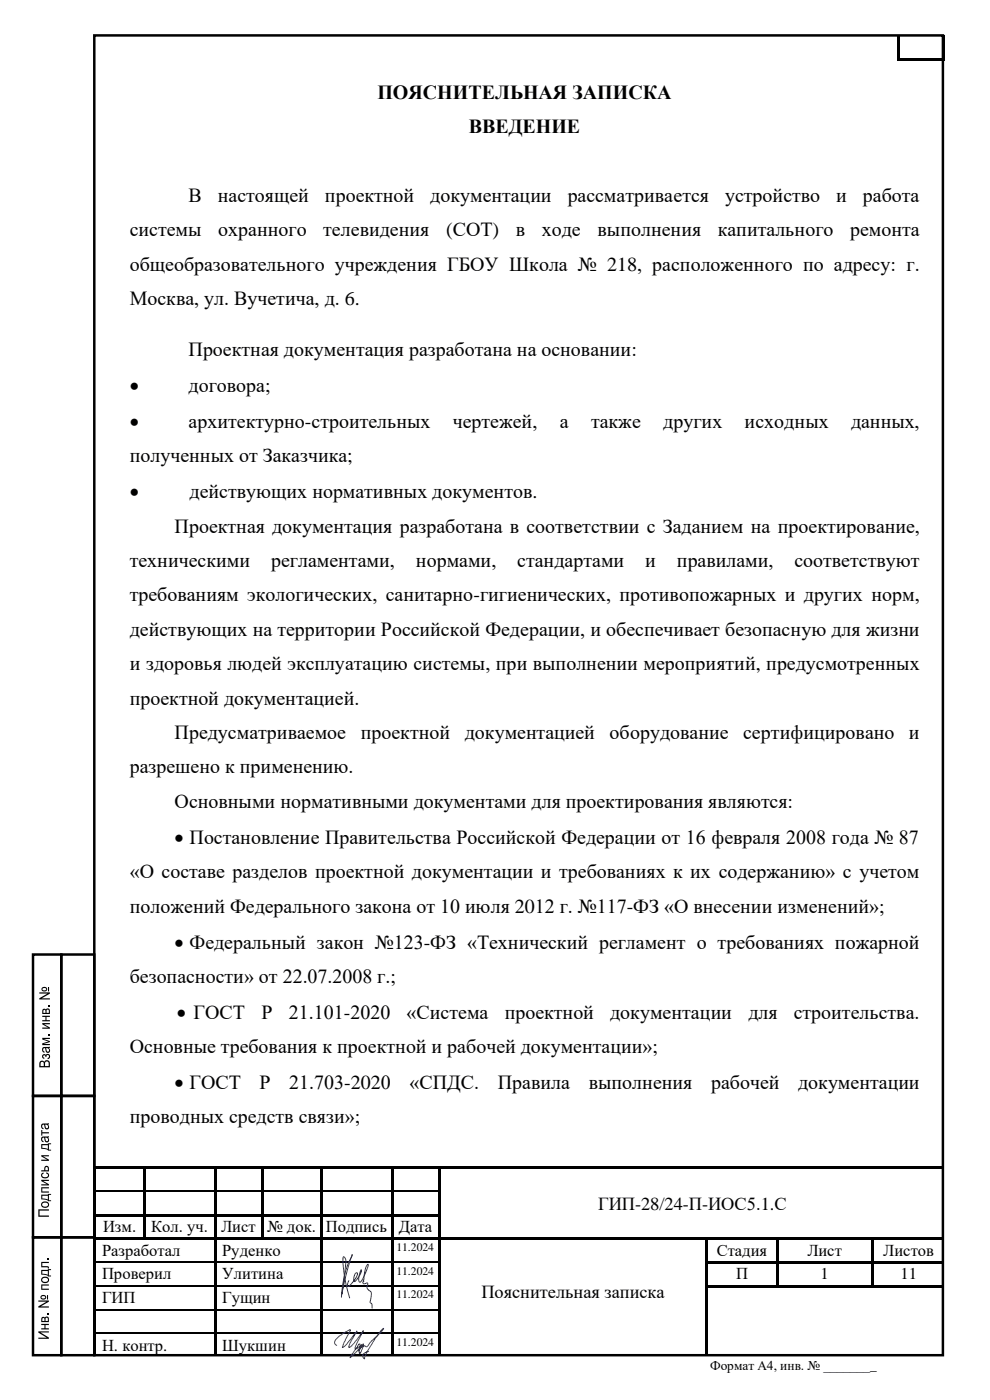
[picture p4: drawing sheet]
<svg xmlns="http://www.w3.org/2000/svg" width="210mm" height="297mm" viewBox="0 0 210 297" stroke-linecap="round" stroke-linejoin="round" font-family="sans-serif">
<defs><g id="words">
<g font-size="4.2">
<text x="80.1" y="20.9">ПОЯСНИТЕЛЬНАЯ ЗАПИСКА</text>
<text x="99.5" y="28.2">ВВЕДЕНИЕ</text>
<text x="40" y="42.8">B</text>
<text x="46.2" y="42.8">настоящей</text>
<text x="68.9" y="42.8">проектной</text>
<text x="91.3" y="42.8">документации</text>
<text x="120.4" y="42.8">рассматривается</text>
<text x="153.8" y="42.8">устройство</text>
<text x="177.4" y="42.8">и</text>
<text x="183.1" y="42.8">работа</text>
<text x="27.5" y="50.1">системы</text>
<text x="46.3" y="50.1">охранного</text>
<text x="68.6" y="50.1">телевидения</text>
<text x="94.6" y="50.1">(СОТ)</text>
<text x="109.4" y="50.1">в</text>
<text x="114.9" y="50.1">ходе</text>
<text x="126.7" y="50.1">выполнения</text>
<text x="152.3" y="50.1">капитального</text>
<text x="180.3" y="50.1">ремонта</text>
<text x="27.5" y="57.4">общеобразовательного учреждения ГБОУ Школа № 218, расположенного по адресу: г.</text>
<text x="27.5" y="64.7">Москва, ул. Вучетича, д. 6.</text>
<text x="40" y="75.6">Проектная документация разработана на основании:</text>
<text x="27.5" y="83.2">•</text>
<text x="40" y="83.2">договора;</text>
<text x="27.5" y="90.8">•</text>
<text x="40" y="90.8">архитектурно-строительных</text>
<text x="96.1" y="90.8">чертежей,</text>
<text x="118.7" y="90.8">а</text>
<text x="125.4" y="90.8">также</text>
<text x="140.7" y="90.8">других</text>
<text x="158" y="90.8">исходных</text>
<text x="180.5" y="90.8">данных,</text>
<text x="27.5" y="98.1">полученных от Заказчика;</text>
<text x="27.5" y="105.7">•</text>
<text x="40.2" y="105.7">действующих нормативных документов.</text>
<text x="37" y="113">Проектная документация разработана в соответствии с Заданием на проектирование,</text>
<text x="27.5" y="120.3">техническими</text>
<text x="57.5" y="120.3">регламентами,</text>
<text x="88.2" y="120.3">нормами,</text>
<text x="109.7" y="120.3">стандартами</text>
<text x="136.9" y="120.3">и</text>
<text x="143.6" y="120.3">правилами,</text>
<text x="168.5" y="120.3">соответствуют</text>
<text x="27.5" y="127.6">требованиям экологических, санитарно-гигиенических, противопожарных и других норм,</text>
<text x="27.5" y="134.9">действующих на территории Российской Федерации, и обеспечивает безопасную для жизни</text>
<text x="27.5" y="142.2">и здоровья людей эксплуатацию системы, при выполнении мероприятий, предусмотренных</text>
<text x="27.5" y="149.5">проектной документацией.</text>
<text x="37" y="156.8">Предусматриваемое</text>
<text x="76.5" y="156.8">проектной</text>
<text x="98.6" y="156.8">документацией</text>
<text x="129.3" y="156.8">оборудование</text>
<text x="157.7" y="156.8">сертифицировано</text>
<text x="192.8" y="156.8">и</text>
<text x="27.5" y="164.1">разрешено к применению.</text>
<text x="37" y="171.4">Основными нормативными документами для проектирования являются:</text>
<text x="37" y="179.1">• Постановление Правительства Российской Федерации от 16 февраля 2008 года № 87</text>
<text x="27.5" y="186.3">«О составе разделов проектной документации и требованиях к их содержанию» с учетом</text>
<text x="27.5" y="193.6">положений Федерального закона от 10 июля 2012 г. №117-ФЗ «О внесении изменений»;</text>
<text x="37" y="201.3">• Федеральный закон №123-ФЗ «Технический регламент о требованиях пожарной</text>
<text x="27.5" y="208.5">безопасности» от 22.07.2008 г.;</text>
<text x="37.5" y="216.2">• ГОСТ</text>
<text x="55.5" y="216.2">Р</text>
<text x="61.3" y="216.2">21.101-2020</text>
<text x="86.2" y="216.2">«Система</text>
<text x="107.1" y="216.2">проектной</text>
<text x="129.4" y="216.2">документации</text>
<text x="158.8" y="216.2">для</text>
<text x="168.4" y="216.2">строительства.</text>
<text x="27.5" y="223.4">Основные требования к проектной и рабочей документации»;</text>
<text x="37" y="231.1">• ГОСТ</text>
<text x="55.1" y="231.1">Р</text>
<text x="61.4" y="231.1">21.703-2020</text>
<text x="86.9" y="231.1">«СПДС.</text>
<text x="105.6" y="231.1">Правила</text>
<text x="124.9" y="231.1">выполнения</text>
<text x="150.8" y="231.1">рабочей</text>
<text x="169.3" y="231.1">документации</text>
<text x="27.5" y="238.3">проводных средств связи»;</text>
</g>
<g font-size="3.9">
<text x="126.9" y="256.7">ГИП-28/24-П-ИОС5.1.С</text>
<text x="102.1" y="275.4">Пояснительная записка</text>
</g>
<g font-size="3.5">
<text x="21.9" y="261.4">Изм.</text>
<text x="32.1" y="261.4">Кол. уч.</text>
<text x="46.9" y="261.4">Лист</text>
<text x="56.6" y="261.4">№ док.</text>
<text x="69.1" y="261.4">Подпись</text>
<text x="84.6" y="261.4">Дата</text>
<text x="21.6" y="266.5">Разработал</text>
<text x="47.1" y="266.5">Руденко</text>
<text x="152" y="266.5">Стадия</text>
<text x="171.3" y="266.5">Лист</text>
<text x="187.4" y="266.5">Листов</text>
<text x="21.6" y="271.5">Проверил</text>
<text x="47.1" y="271.5">Улитина</text>
<text x="156.2" y="271.5">П</text>
<text x="174.1" y="271.5">1</text>
<text x="191" y="271.5">11</text>
<text x="21.6" y="276.5">ГИП</text>
<text x="47.1" y="276.5">Гущин</text>
<text x="21.6" y="286.6">Н. контр.</text>
<text x="47.1" y="286.6">Шукшин</text>
</g>
<text font-size="2.8" x="150.6" y="290.7">Формат А4, инв. № ________</text>
<g font-size="2.5">
<text x="84.1" y="265.5">11.2024</text>
<text x="84.1" y="270.5">11.2024</text>
<text x="84.1" y="275.5">11.2024</text>
<text x="84.1" y="285.6">11.2024</text>
</g>
</g></defs>
<g fill="#000">
<path d="M190.3 7.5h.5v4.9h-.5z" fill-rule="evenodd"/>
<path d="M190.3 12.4h.5v.5h-.5z" fill-rule="evenodd"/>
<path d="M190.3 12.4h.5v.5h-.5z" fill-rule="evenodd"/>
<path d="M190.8 12.4h9v.5h-9z" fill-rule="evenodd"/>
<path d="M199.8 7.5h.5v4.9h-.5z" fill-rule="evenodd"/>
<path d="M199.8 12.4h.5v.5h-.5z" fill-rule="evenodd"/>
<path d="M199.8 12.4h.5v.5h-.5z" fill-rule="evenodd"/>
<path d="M19.9 247.6h.5v.5h-.5z" fill-rule="evenodd"/>
<path d="M19.9 247.6h.5v.5h-.5z" fill-rule="evenodd"/>
<path d="M19.9 248.1h.5v4.5h-.5z" fill-rule="evenodd"/>
<path d="M19.9 252.6h.5v.5h-.5z" fill-rule="evenodd"/>
<path d="M19.9 253.1h.5v4.5h-.5z" fill-rule="evenodd"/>
<path d="M19.9 257.6h.5v.6h-.5z" fill-rule="evenodd"/>
<path d="M20.4 247.6h10v.5h-10z" fill-rule="evenodd"/>
<path d="M20.4 257.6h10v.5h-10z" fill-rule="evenodd"/>
<path d="M30.4 248.1h.5z" fill-rule="evenodd"/>
<path d="M30.4 247.6h.5v.5h-.5z" fill-rule="evenodd"/>
<path d="M30.4 248.1h.5v4.5h-.5z" fill-rule="evenodd"/>
<path d="M30.4 252.6h.5v.5h-.5z" fill-rule="evenodd"/>
<path d="M30.4 253.1h.5v4.5h-.5z" fill-rule="evenodd"/>
<path d="M30.4 257.6h.5v.6h-.5z" fill-rule="evenodd"/>
<path d="M30.9 247.6h14.5v.5h-14.5z" fill-rule="evenodd"/>
<path d="M30.9 257.6h14.5v.5h-14.5z" fill-rule="evenodd"/>
<path d="M45.4 248.1h.5z" fill-rule="evenodd"/>
<path d="M45.4 247.6h.5v.5h-.5z" fill-rule="evenodd"/>
<path d="M45.4 248.1h.5v4.5h-.5z" fill-rule="evenodd"/>
<path d="M45.4 252.6h.5v.5h-.5z" fill-rule="evenodd"/>
<path d="M45.4 253.1h.5v4.5h-.5z" fill-rule="evenodd"/>
<path d="M45.4 257.6h.5v.6h-.5z" fill-rule="evenodd"/>
<path d="M45.9 247.6h9.5v.5h-9.5z" fill-rule="evenodd"/>
<path d="M45.9 257.6h9.5v.5h-9.5z" fill-rule="evenodd"/>
<path d="M55.4 248.1h.5z" fill-rule="evenodd"/>
<path d="M55.4 247.6h.5v.5h-.5z" fill-rule="evenodd"/>
<path d="M55.4 248.1h.5v4.5h-.5z" fill-rule="evenodd"/>
<path d="M55.4 252.6h.5v.5h-.5z" fill-rule="evenodd"/>
<path d="M55.4 253.1h.5v4.5h-.5z" fill-rule="evenodd"/>
<path d="M55.4 257.6h.5v.6h-.5z" fill-rule="evenodd"/>
<path d="M55.9 247.6h12v.5h-12z" fill-rule="evenodd"/>
<path d="M55.9 257.6h12v.5h-12z" fill-rule="evenodd"/>
<path d="M67.9 248.1h.5z" fill-rule="evenodd"/>
<path d="M67.9 247.6h.5v.5h-.5z" fill-rule="evenodd"/>
<path d="M67.9 248.1h.5v4.5h-.5z" fill-rule="evenodd"/>
<path d="M67.9 252.6h.5v.5h-.5z" fill-rule="evenodd"/>
<path d="M67.9 253.1h.5v4.5h-.5z" fill-rule="evenodd"/>
<path d="M67.9 257.6h.5v.6h-.5z" fill-rule="evenodd"/>
<path d="M68.4 247.6h14.5v.5h-14.5z" fill-rule="evenodd"/>
<path d="M68.4 257.6h14.5v.5h-14.5z" fill-rule="evenodd"/>
<path d="M82.9 248.1h.5z" fill-rule="evenodd"/>
<path d="M82.9 247.6h.5v.5h-.5z" fill-rule="evenodd"/>
<path d="M82.9 248.1h.5v4.5h-.5z" fill-rule="evenodd"/>
<path d="M82.9 252.6h.5v.5h-.5z" fill-rule="evenodd"/>
<path d="M82.9 253.1h.5v4.5h-.5z" fill-rule="evenodd"/>
<path d="M82.9 257.6h.5v.6h-.5z" fill-rule="evenodd"/>
<path d="M83.4 247.6h9.5v.5h-9.5z" fill-rule="evenodd"/>
<path d="M83.4 257.6h9.5v.5h-9.5z" fill-rule="evenodd"/>
<path d="M92.9 248.1h.5z" fill-rule="evenodd"/>
<path d="M92.9 247.6h.5v.5h-.5z" fill-rule="evenodd"/>
<path d="M92.9 248.1h.5v4.5h-.5z" fill-rule="evenodd"/>
<path d="M92.9 252.6h.5v.5h-.5z" fill-rule="evenodd"/>
<path d="M92.9 253.1h.5v4.5h-.5z" fill-rule="evenodd"/>
<path d="M92.9 257.6h.5v.6h-.5z" fill-rule="evenodd"/>
<path d="M93.4 247.6h106.8v.5h-106.8z" fill-rule="evenodd"/>
<path d="M19.9 258.2h.5v4.4h-.5z" fill-rule="evenodd"/>
<path d="M19.9 262.6h.5v.6h-.5z" fill-rule="evenodd"/>
<path d="M19.9 263.2h.5v4.5h-.5z" fill-rule="evenodd"/>
<path d="M19.9 267.7h.5v.5h-.5z" fill-rule="evenodd"/>
<path d="M19.9 268.2h.5v4.5h-.5z" fill-rule="evenodd"/>
<path d="M19.9 272.7h.5v.6h-.5z" fill-rule="evenodd"/>
<path d="M19.9 273.3h.5v4.4h-.5z" fill-rule="evenodd"/>
<path d="M19.9 277.7h.5v.6h-.5z" fill-rule="evenodd"/>
<path d="M20.4 262.6h10v.5h-10z" fill-rule="evenodd"/>
<path d="M30.4 258.2h.5v4.4h-.5z" fill-rule="evenodd"/>
<path d="M30.4 262.6h.5v.5h-.5z" fill-rule="evenodd"/>
<path d="M30.9 262.6h14.5v.5h-14.5z" fill-rule="evenodd"/>
<path d="M45.4 258.2h.5v4.4h-.5z" fill-rule="evenodd"/>
<path d="M45.4 262.6h.5v.6h-.5z" fill-rule="evenodd"/>
<path d="M45.4 263.2h.5v4.5h-.5z" fill-rule="evenodd"/>
<path d="M45.4 267.7h.5v.5h-.5z" fill-rule="evenodd"/>
<path d="M45.4 268.2h.5v4.5h-.5z" fill-rule="evenodd"/>
<path d="M45.4 272.7h.5v.6h-.5z" fill-rule="evenodd"/>
<path d="M45.4 273.3h.5v4.4h-.5z" fill-rule="evenodd"/>
<path d="M45.4 277.7h.5v.6h-.5z" fill-rule="evenodd"/>
<path d="M45.9 262.6h9.5v.5h-9.5z" fill-rule="evenodd"/>
<path d="M55.4 258.2h.5v4.4h-.5z" fill-rule="evenodd"/>
<path d="M55.4 262.6h.5v.5h-.5z" fill-rule="evenodd"/>
<path d="M55.9 262.6h12v.5h-12z" fill-rule="evenodd"/>
<path d="M67.9 258.2h.5v4.4h-.5z" fill-rule="evenodd"/>
<path d="M67.9 262.6h.5v.6h-.5z" fill-rule="evenodd"/>
<path d="M67.9 263.2h.5v4.5h-.5z" fill-rule="evenodd"/>
<path d="M67.9 267.7h.5v.5h-.5z" fill-rule="evenodd"/>
<path d="M67.9 268.2h.5v4.5h-.5z" fill-rule="evenodd"/>
<path d="M67.9 272.7h.5v.6h-.5z" fill-rule="evenodd"/>
<path d="M67.9 273.3h.5v4.4h-.5z" fill-rule="evenodd"/>
<path d="M67.9 277.7h.5v.6h-.5z" fill-rule="evenodd"/>
<path d="M68.4 262.6h14.5v.5h-14.5z" fill-rule="evenodd"/>
<path d="M82.9 258.2h.5v4.4h-.5z" fill-rule="evenodd"/>
<path d="M82.9 262.6h.5v.6h-.5z" fill-rule="evenodd"/>
<path d="M82.9 263.2h.5v4.5h-.5z" fill-rule="evenodd"/>
<path d="M82.9 267.7h.5v.5h-.5z" fill-rule="evenodd"/>
<path d="M82.9 268.2h.5v4.5h-.5z" fill-rule="evenodd"/>
<path d="M82.9 272.7h.5v.6h-.5z" fill-rule="evenodd"/>
<path d="M82.9 273.3h.5v4.4h-.5z" fill-rule="evenodd"/>
<path d="M82.9 277.7h.5v.6h-.5z" fill-rule="evenodd"/>
<path d="M83.4 262.6h9.5v.5h-9.5z" fill-rule="evenodd"/>
<path d="M92.9 258.2h.5v4.4h-.5z" fill-rule="evenodd"/>
<path d="M92.9 262.6h.5v.6h-.5z" fill-rule="evenodd"/>
<path d="M92.9 263.2h.5v4.5h-.5z" fill-rule="evenodd"/>
<path d="M92.9 267.7h.5v.5h-.5z" fill-rule="evenodd"/>
<path d="M92.9 268.2h.5v4.5h-.5z" fill-rule="evenodd"/>
<path d="M92.9 272.7h.5v.6h-.5z" fill-rule="evenodd"/>
<path d="M92.9 273.3h.5v4.4h-.5z" fill-rule="evenodd"/>
<path d="M92.9 277.7h.5v.6h-.5z" fill-rule="evenodd"/>
<path d="M93.4 262.6h56.3v.5h-56.3z" fill-rule="evenodd"/>
<path d="M149.7 263.1l.5 .1z" fill-rule="evenodd"/>
<path d="M149.7 262.6h.5v.5h-.5z" fill-rule="evenodd"/>
<path d="M149.7 263.2h.5v4.5h-.5z" fill-rule="evenodd"/>
<path d="M149.7 267.7h.5v.5h-.5z" fill-rule="evenodd"/>
<path d="M149.7 268.2h.5v4.5h-.5z" fill-rule="evenodd"/>
<path d="M149.7 272.7h.5v.6h-.5z" fill-rule="evenodd"/>
<path d="M149.7 273.3h.5v4.4h-.5z" fill-rule="evenodd"/>
<path d="M149.7 277.7h.5v.6h-.5z" fill-rule="evenodd"/>
<path d="M150.2 262.6h14.6v.5h-14.6z" fill-rule="evenodd"/>
<path d="M150.2 267.7h14.6v.5h-14.6z" fill-rule="evenodd"/>
<path d="M150.2 272.7h14.6v.5h-14.6z" fill-rule="evenodd"/>
<path d="M164.8 263.1l.5 .1z" fill-rule="evenodd"/>
<path d="M164.8 262.6h.5v.5h-.5z" fill-rule="evenodd"/>
<path d="M164.8 263.2h.5v4.5h-.5z" fill-rule="evenodd"/>
<path d="M164.8 267.7h.5v.5h-.5z" fill-rule="evenodd"/>
<path d="M164.8 268.2h.5v4.5h-.5z" fill-rule="evenodd"/>
<path d="M164.8 272.7h.5v.5h-.5z" fill-rule="evenodd"/>
<path d="M165.3 262.6h19.4v.5h-19.4z" fill-rule="evenodd"/>
<path d="M165.3 267.7h19.4v.5h-19.4z" fill-rule="evenodd"/>
<path d="M165.3 272.7h19.4v.5h-19.4z" fill-rule="evenodd"/>
<path d="M184.7 263.1l.5 .1z" fill-rule="evenodd"/>
<path d="M184.7 262.6h.5v.5h-.5z" fill-rule="evenodd"/>
<path d="M184.7 263.2h.5v4.5h-.5z" fill-rule="evenodd"/>
<path d="M184.7 267.7h.5v.5h-.5z" fill-rule="evenodd"/>
<path d="M184.7 268.2h.5v4.5h-.5z" fill-rule="evenodd"/>
<path d="M184.7 272.7h.5v.5h-.5z" fill-rule="evenodd"/>
<path d="M185.2 262.6h15v.5h-15z" fill-rule="evenodd"/>
<path d="M185.2 267.7h15v.5h-15z" fill-rule="evenodd"/>
<path d="M185.2 272.7h15v.5h-15z" fill-rule="evenodd"/>
<path d="M19.9 278.3h.5v4.4h-.5z" fill-rule="evenodd"/>
<path d="M19.9 282.7h.5v.6h-.5z" fill-rule="evenodd"/>
<path d="M19.9 283.3h.5v4.3h-.5z" fill-rule="evenodd"/>
<path d="M45.4 278.3h.5v4.4h-.5z" fill-rule="evenodd"/>
<path d="M45.4 282.7h.5v.6h-.5z" fill-rule="evenodd"/>
<path d="M45.4 283.3h.5v4.3h-.5z" fill-rule="evenodd"/>
<path d="M67.9 278.3h.5v4.4h-.5z" fill-rule="evenodd"/>
<path d="M67.9 282.7h.5v.6h-.5z" fill-rule="evenodd"/>
<path d="M67.9 283.3h.5v4.3h-.5z" fill-rule="evenodd"/>
<path d="M82.9 278.3h.5v4.4h-.5z" fill-rule="evenodd"/>
<path d="M82.9 282.7h.5v.6h-.5z" fill-rule="evenodd"/>
<path d="M82.9 283.3h.5v4.3h-.5z" fill-rule="evenodd"/>
<path d="M92.9 278.3h.5v4.4h-.5z" fill-rule="evenodd"/>
<path d="M92.9 282.7h.5v.6h-.5z" fill-rule="evenodd"/>
<path d="M92.9 283.3h.5v4.3h-.5z" fill-rule="evenodd"/>
<path d="M149.7 278.3h.5v4.4h-.5z" fill-rule="evenodd"/>
<path d="M149.7 282.7h.5v.6h-.5z" fill-rule="evenodd"/>
<path d="M149.7 283.3h.5v4.3h-.5z" fill-rule="evenodd"/>
</g>
<g fill="none" stroke="#000" stroke-width=".25">
<path d="M20.4 252.7h10M30.9 252.7h14.5M45.9 252.7h9.5M55.9 252.7h12M68.4 252.7h14.5M83.4 252.7h9.5M20.4 267.8h25M20.4 272.8h25M20.4 277.9h25M45.9 267.8h22M45.9 272.8h22M45.9 277.9h22"/>
<path d="M68.4 267.8h14.5M68.4 272.8h14.5M68.4 277.9h14.5M83.4 267.8h9.5M83.4 272.8h9.5M83.4 277.9h9.5M20.4 282.9h25M45.9 282.9h22M68.4 282.9h14.5M83.4 282.9h9.5"/>
</g>
<g fill="#000">
<path d="M9 215.5h1.6v.3h-.7v.7h.7v.2h-1.6v-.2h.6v-.7h-.6zM9 217.1h1.6v.2h-1.2l1.2 .7v.3h-1.6v-.3h1.2l-1.2-.7zM10.3 213.3h.3v.3h-.3zM10.3 219.5h.3v.3h-.3zM9 220.2h1.6v.3h-1.3l1.3 .4v.2l-1.4 .4h1.4v.3h-1.6v-.4l1.3-.4-1.3-.4zM9.1 223.8l.3-.1 .3 .1a.54 .54 0 0 1 .9 .2 .54 .54 0 0 1-.5 .7v-.2a.31 .31 0 0 0 .4-.3 .31 .31 0 0 0-.4-.3 .31 .31 0 0 0-.2 .4h-.3v-.2a.26 .26 0 0 0-.3-.2 .26 .26 0 0 0-.2 .4 .26 .26 0 0 0 .3 .1v.3l-.4-.3-.1-.4zM8.1 256.6h2.3v.3h-2v1h2v.3h-2.3zM8.8 239.8h.2v.4h1.4v.3h-1.4v.5h-.2zM8.8 245.1h1.6v.3h-1.3l1.3 .6v.3h-1.6v-.2h1.2l-1.2-.7zM8.8 250.3h1.6v.3h-1.3l1.3 .7v.2h-1.6v-.2h1.2l-1.2-.7zM8.8 251.9h1.6v.2h-1.4v.7h1.4v.2h-1.6zM8.8 249l.4-.2 .1 .2a.41 .41 0 0 0-.3 .6 .41 .41 0 0 0 .6 .2 .41 .41 0 0 0 .6-.3 .41 .41 0 0 0-.4-.5v-.2a.65 .65 0 0 1 .6 .7 .65 .65 0 0 1-.8 .5l-.7-.2-.2-.4z"/>
<path d="M8.8 267.7h1.6v.3h-1.4v.6l1.2 .1 .2 .1v.4h-.3v-.3h-1.3zM8.8 272.5h1.6v.3h-1.4v.6h1.4v.3h-1.6zM10.1 267h.3v.3h-.3zM10.1 278.7h.3v.3h-.3zM8.1 282.5h2.3v.2h-1.8l1.8 1.1v.3h-2.3v-.3h1.8l-1.8-1zM8.8 280.9h1.6v.3h-.7v.6h.7v.3h-1.6v-.3h.6v-.6h-.6z"/>
<path d="M8.3 210.6h2.3v.2l-1.7 1h1.7v.3h-2.3v-.3l1.8-1h-1.8zM9 209.5a.59 .59 0 0 1 .8 0 .59 .59 0 0 1 0 .8 .59 .59 0 0 1-.8-.1 .48 .48 0 0 1 0-.7zM9 209.7a.34 .34 0 0 0 .4 .5 .34 .34 0 0 0 .3-.5zM10.2 209.4h.2v1h-.2z"/>
<path d="M9.1 214.2a.45 .45 0 0 1 .6 0 .45 .45 0 0 1 .6-.2 .45 .45 0 0 1 .3 .5v.7h-1.6zM9.2 214.4v.5h.4v-.3a.25 .25 0 0 0 0-.3 .25 .25 0 0 0-.4 .1zM9.9 214.3v.6h.5l-.1-.6z"/>
<path d="M8.9 238.5l1.5-.2v.3h-.2a.53 .53 0 0 1 .1 .9 .53 .53 0 0 1-.9-.4l-.1-.5a.37 .37 0 0 0-.4 .4 .37 .37 0 0 0 .3 .4v.2a.69 .69 0 0 1-.3-1.1zM9.6 238.6a.62 .62 0 0 0 .3 .8 .42 .42 0 0 0 .2-.6 .42 .42 0 0 0-.5-.2z"/>
<path d="M9.1 222.2l1.5-.1v.2l-.2 .1a.53 .53 0 0 1 .1 .9 .53 .53 0 0 1-.9-.5v-.4l-.4 .1v.3l.3 .3-.1 .3a.69 .69 0 0 1-.3-1.2zM9.8 222.4a.58 .58 0 0 0 .4 .7l.2-.1a.48 .48 0 0 0-.1-.5 .48 .48 0 0 0-.5-.1z"/>
<path d="M8.5 225.2a.56 .56 0 0 1 .9 .1 .63 .63 0 0 1 .8-.3 .63 .63 0 0 1 .4 .7v.8h-2.3zM8.7 225.4l-.1 .8h.7v-.4a.36 .36 0 0 0-.2-.5 .36 .36 0 0 0-.4 .1zM9.7 225.3l-.1 .3v.6h.7v-.5a.4 .4 0 0 0-.1-.4 .4 .4 0 0 0-.5 0z"/>
<path d="M8.8 242.7h1.4v-.1h.6v.2h-.4v1.1h.4v.2h-.6a1.65 1.65 0 0 0-1.4-.3zM9 243v.6l1.2 .2v-.8z"/>
<path d="M9.6 247.4h.2a.5 .5 0 0 1 .6 .5v.7h-1.6v-.3h.6v-.6zM9.7 247.7l-.1 .6h.6v-.3a.3 .3 0 0 0-.1-.3 .3 .3 0 0 0-.4 0z"/>
<path d="M8.8 253.5l2-.2v.2h-.4v1.2h.4v.2h-.6a1.65 1.65 0 0 0-1.4-.4zM9 253.7v.6l1.2 .2v-.8z"/>
<path d="M8.8 255.2a.81 .81 0 0 1 1.2-.2 .81 .81 0 0 1 .2 1.1 .82 .82 0 0 1-1.1 .1 .82 .82 0 0 1-.3-1zM9.1 255.3a.48 .48 0 0 0 0 .6 .48 .48 0 0 0 .6 .1 .47 .47 0 0 0 .5-.6 .47 .47 0 0 0-.8-.2z"/>
<path d="M8.9 241.2l1.5-.1v.2l-.2 .1a.53 .53 0 0 1 .1 .9 .53 .53 0 0 1-.9-.5l-.1-.4a.37 .37 0 0 0-.4 .3 .37 .37 0 0 0 .3 .4v.3a.69 .69 0 0 1-.3-1.2zM9.6 241.4a.62 .62 0 0 0 .3 .7 .42 .42 0 0 0 .2-.5 .42 .42 0 0 0-.5-.2z"/>
<path d="M8.1 275.9h2.3v.3l-1.8 1h1.8v.2h-2.3v-.2l1.8-1h-1.8zM8.8 274.9a.59 .59 0 0 1 .8-.1 .59 .59 0 0 1 0 .9 .59 .59 0 0 1-.9-.1 .48 .48 0 0 1 .1-.7zM8.9 275.1a.33 .33 0 0 0 .3 .4 .33 .33 0 0 0 .3-.4zM10 274.8h.2v.9h-.2z"/>
<path d="M8.8 269.4h1.3v-.1h.7v.2h-.4v1.1h.4v.2h-.7a1.36 1.36 0 0 0-1.3-.3zM9 269.7v.6l1.1 .2v-.8z"/>
<path d="M8.8 271.2a.83 .83 0 0 1 1.1-.3 .83 .83 0 0 1 .4 1.1 .83 .83 0 0 1-1.1 .2 .83 .83 0 0 1-.4-1zM9.1 271.3h-.1a.55 .55 0 0 0 .6 .7 .55 .55 0 0 0 .5-.7l-.4-.2z"/>
<path d="M8.8 279.6a.45 .45 0 0 1 .7 0 .45 .45 0 0 1 .6-.2 .45 .45 0 0 1 .3 .5v.6h-1.6zM9.1 279.7l-.1 .6h.4v-.3a.26 .26 0 0 0 0-.3 .26 .26 0 0 0-.3 0zM9.7 279.7v.6h.4v-.6z"/>
</g>
<path d="M20 7.5h180v280h-180zM7 202.5h6v30h-6zM13 202.5h7v30h-7zM7 232.5h6v30h-6zM13 232.5h7v30h-7zM7 262.5h6v25h-6zM13 262.5h7v25h-7z" fill="none" stroke="#000" stroke-width=".53"/>
<path d="M71.4 285.5a.82 .82 0 0 1-.4-.8 .82 .82 0 0 1 .5-.7l1.2-1 1.6-.9-1.4 2.9-.3 .8 .2 .1 .8-.7 2.1-2.8-1.4 2.5-.3 .8v.2l.6-.3 .6-.7 1.8-2.5-1.5 3.1a.38 .38 0 0 0-.2 .4 .38 .38 0 0 0 .2 .3l.9-.7a.21 .21 0 0 0 0-.3 .21 .21 0 0 0-.3 0l-.3 .6-1.2 1.6-.3 .7 1.5-1.5 .9-1.2-.6 1.2v.1l1-1.5-.1 .7-.6 1.3a1.05 1.05 0 0 1 .6-1.6h.5a.37 .37 0 0 0 .4 .1 .37 .37 0 0 0 .3-.3l.6-.9 2.1-1.9a.68 .68 0 0 0 .4-.8l-.6 .6-1.3 2a13 13 0 0 0-2.1 3.8v.1a.72 .72 0 0 1-.3-.8 .72 .72 0 0 1 .6-.5l.6-.3" fill="none" stroke="#00f" stroke-width=".21"/>
<path d="M72.4 275.3l.3-2.6 .6-2.8 .5-1.7 1-1.9-1.2 3.5-1.1 4.8 .9-6.8-.1-.7-.3-.4a.27 .27 0 0 0-.3 .1 .27 .27 0 0 0 .1 .3l.3 3.9 1.1 4.4M74 271.7l-.3 .8 .1 .5 .6-.5 1.1-1.4 .3-.8-.1-.2-.4 .2-.1 .3-.1 1.3h.2l.4-.4 .8-1.4 .1-.7-.3 .9-.2 1.1 .1 .5 .3 .1 .9-1.7 .7-2-.3 .2-.3 .6-.3 2.3-.2 .2 .2 .2-.2 .3 .2 .3 .8-.1-.1 1 .8 .9-.2 2.1 .4 .4v.9" fill="none" stroke="#00c" stroke-width=".21"/>
<use href="#words"/>
</svg>
